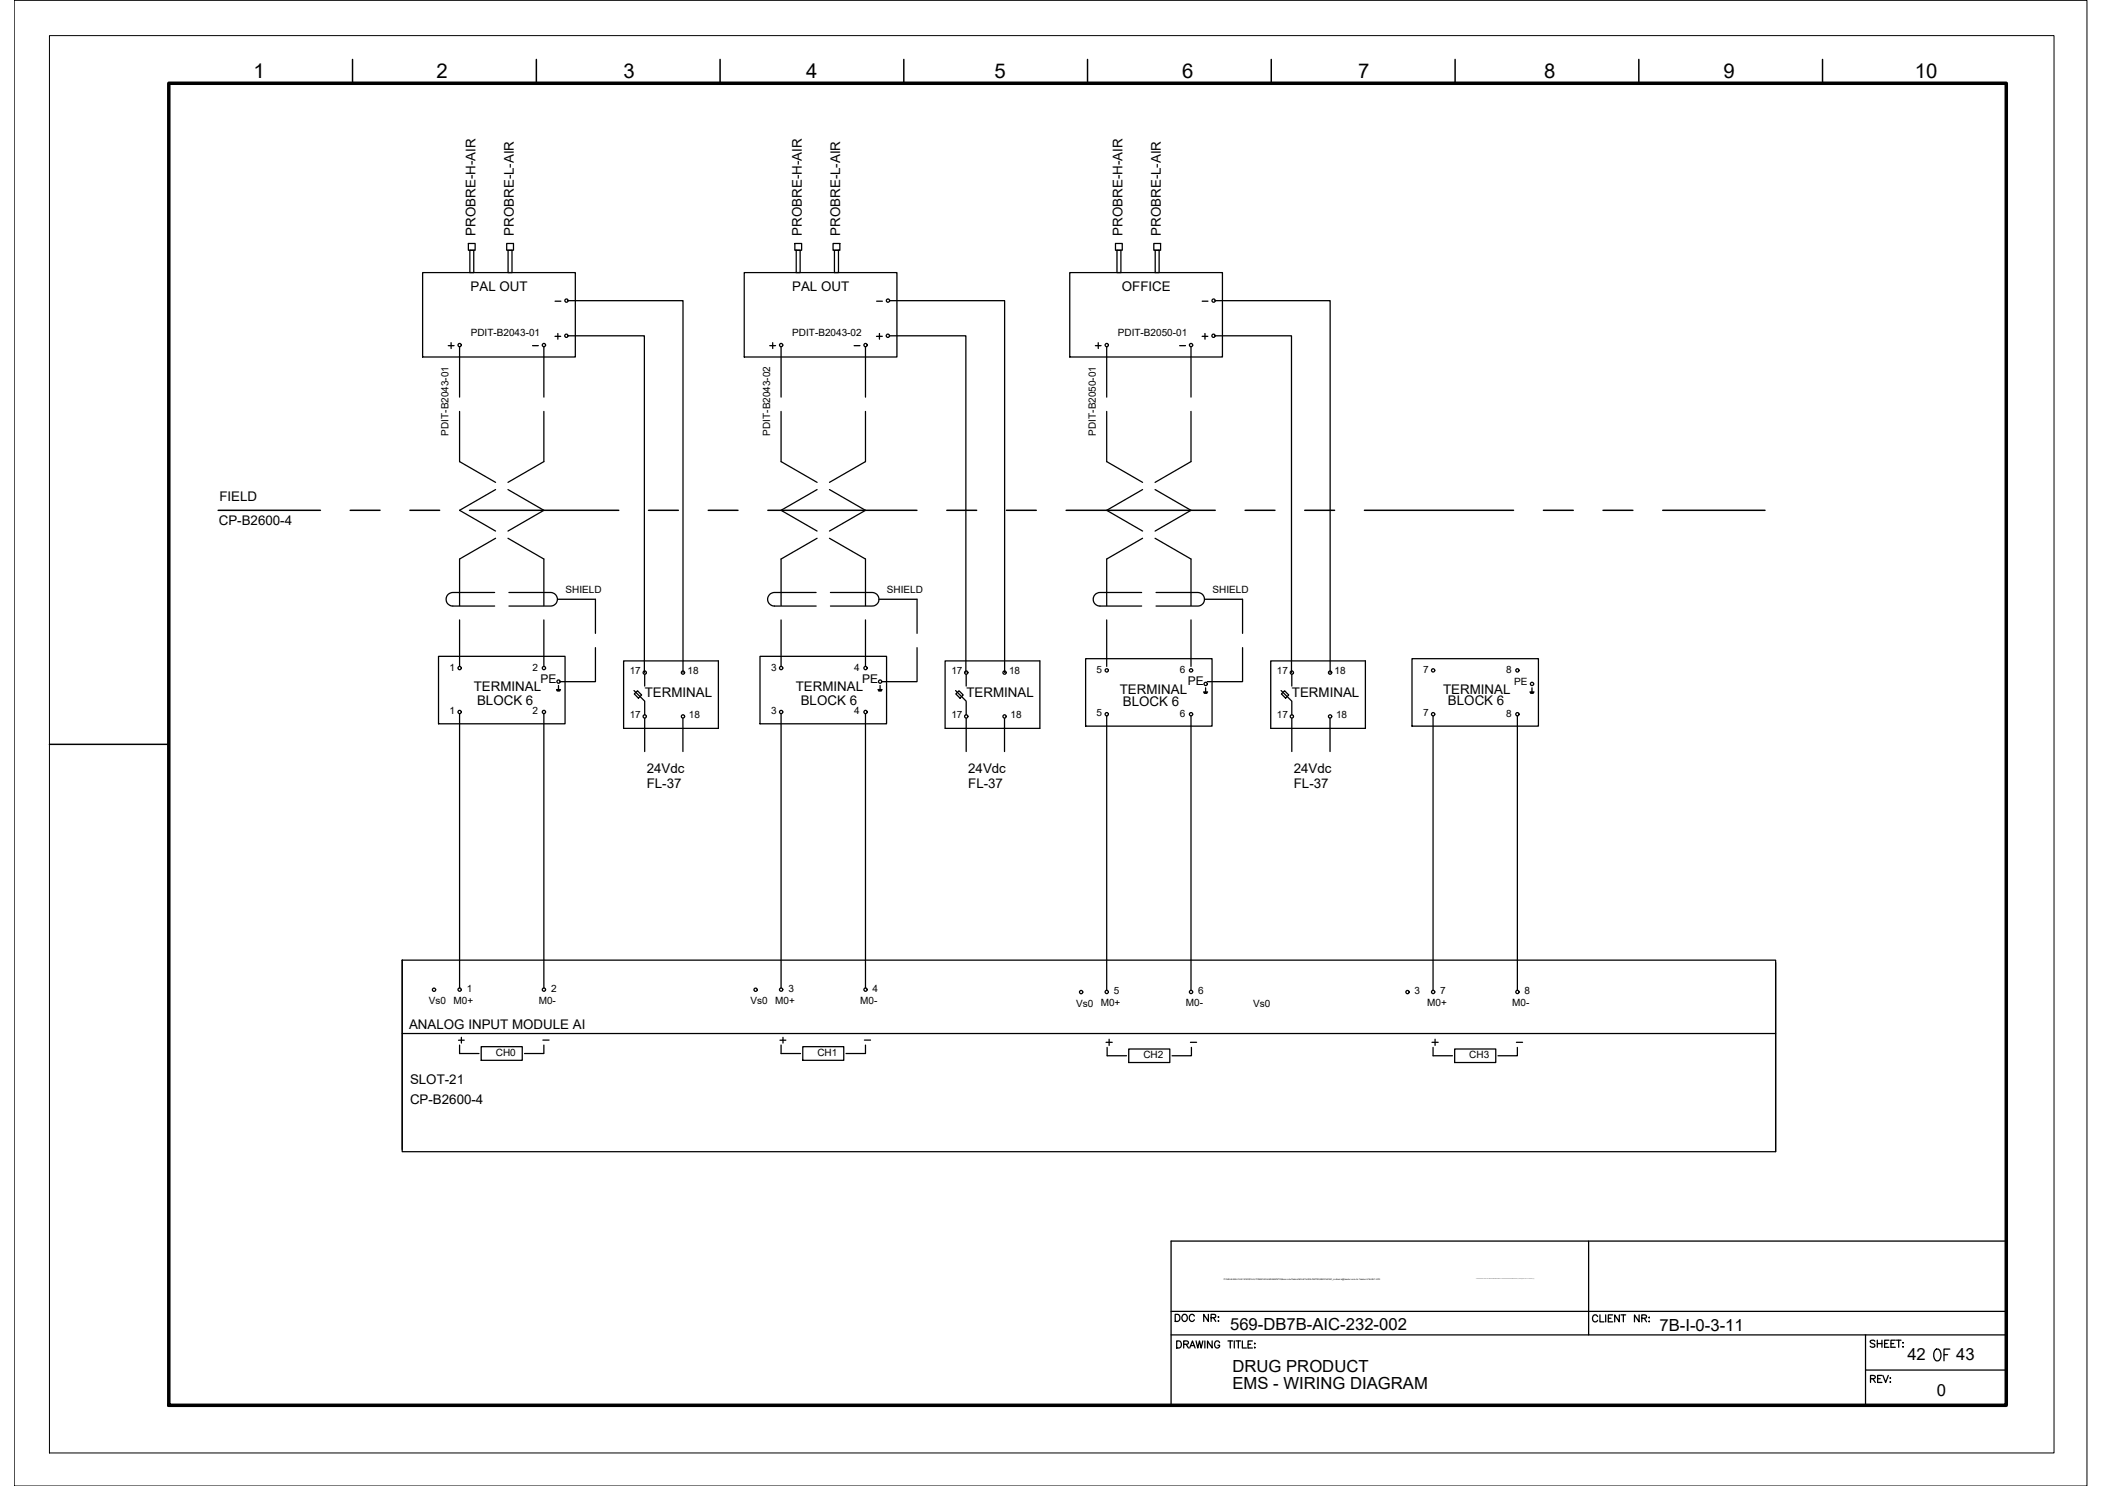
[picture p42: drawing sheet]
<svg xmlns="http://www.w3.org/2000/svg" width="420mm" height="297mm" viewBox="0 0 420 297" stroke-linecap="round" stroke-linejoin="round" font-family="sans-serif">
<defs><g id="words">
<text font-size="5.7" x="385.2" y="273.4">OF</text>
<g font-size="4.4">
<text x="90.3" y="209.9">+</text>
<text x="154.5" y="209.9">+</text>
<text x="219.8" y="210.3">+</text>
<text x="372.5" y="277.6">REV:</text>
</g>
<g font-size="4.1">
<text x="50.7" y="15.6">1</text>
<text x="87.3" y="15.6">2</text>
<text x="124.7" y="15.6">3</text>
<text x="161.1" y="15.6">4</text>
<text x="198.8" y="15.6">5</text>
<text x="236.3" y="15.6">6</text>
<text x="271.5" y="15.6">7</text>
<text x="308.6" y="15.6">8</text>
<text x="344.5" y="15.6">9</text>
<text x="382.8" y="15.6">10</text>
</g>
<g font-size="4">
<text x="88.2" y="70.9">+</text>
<text x="152.8" y="70.9">+</text>
<text x="217.7" y="70.9">+</text>
</g>
<g font-size="3.3">
<text x="245.9" y="265.8">569-DB7B-AIC-232-002</text>
<text x="331.7" y="266">7B-I-0-3-11</text>
<text x="246.4" y="274.3">DRUG PRODUCT</text>
<text x="381.3" y="271.9">42</text>
<text x="391" y="271.9">43</text>
<text x="246.4" y="277.7">EMS - WIRING DIAGRAM</text>
<text x="387.1" y="279">0</text>
</g>
<g font-size="2.7">
<text x="95" y="47.1" transform="rotate(-90 95 47.1)">PROBRE-H-AIR</text>
<text x="102.7" y="47.1" transform="rotate(-90 102.7 47.1)">PROBRE-L-AIR</text>
<text x="160.3" y="47.1" transform="rotate(-90 160.3 47.1)">PROBRE-H-AIR</text>
<text x="167.9" y="47.1" transform="rotate(-90 167.9 47.1)">PROBRE-L-AIR</text>
<text x="224.4" y="47.1" transform="rotate(-90 224.4 47.1)">PROBRE-H-AIR</text>
<text x="232" y="47.1" transform="rotate(-90 232 47.1)">PROBRE-L-AIR</text>
<text x="94.1" y="58.2">PAL OUT</text>
<text x="158.3" y="58.2">PAL OUT</text>
<text x="224.2" y="58.2">OFFICE</text>
<text x="43.9" y="100.1">FIELD</text>
<text x="43.7" y="105">CP-B2600-4</text>
<text x="94.7" y="138.2">TERMINAL</text>
<text x="95.4" y="141">BLOCK 6</text>
<text x="128.9" y="139.3">TERMINAL</text>
<text x="159.1" y="138.2">TERMINAL</text>
<text x="160.1" y="141">BLOCK 6</text>
<text x="193.2" y="139.3">TERMINAL</text>
<text x="223.8" y="138.7">TERMINAL</text>
<text x="224.4" y="141.1">BLOCK 6</text>
<text x="258.2" y="139.3">TERMINAL</text>
<text x="288.5" y="138.7">TERMINAL</text>
<text x="289.4" y="141">BLOCK 6</text>
<text x="129.3" y="154.5">24Vdc</text>
<text x="193.5" y="154.5">24Vdc</text>
<text x="258.6" y="154.5">24Vdc</text>
<text x="129.3" y="157.6">FL-37</text>
<text x="193.5" y="157.6">FL-37</text>
<text x="258.6" y="157.6">FL-37</text>
<text x="81.8" y="205.7">ANALOG INPUT MODULE AI</text>
<text x="82" y="220.7">CP-B2600-4</text>
<text x="82" y="216.8">SLOT-21</text>
</g>
<g font-size="2.6">
<text x="109.7" y="61.4">-</text>
<text x="173.9" y="61.4">-</text>
<text x="239.2" y="61.4">-</text>
<text x="105.1" y="70.2">-</text>
<text x="169.3" y="70.2">-</text>
<text x="234.6" y="70.2">-</text>
<text x="107.2" y="209.2">-</text>
<text x="171.4" y="209.2">-</text>
<text x="236.7" y="209.5">-</text>
<text x="302" y="209.5">-</text>
</g>
<g font-size="2.4">
<text x="108.1" y="136.6">PE</text>
<text x="172.3" y="136.6">PE</text>
<text x="237.4" y="137">PE</text>
</g>
<g font-size="2">
<text x="94.1" y="67.1">PDIT-B2043-01</text>
<text x="158.4" y="67.1">PDIT-B2043-02</text>
<text x="223.4" y="67.1">PDIT-B2050-01</text>
<text x="89.7" y="87.1" transform="rotate(-90 89.7 87.1)">PDIT-B2043-01</text>
<text x="153.9" y="87.1" transform="rotate(-90 153.9 87.1)">PDIT-B2043-02</text>
<text x="219" y="87.1" transform="rotate(-90 219 87.1)">PDIT-B2050-01</text>
<text x="113" y="118.6">SHIELD</text>
<text x="177.3" y="118.6">SHIELD</text>
<text x="242.4" y="118.6">SHIELD</text>
<text x="89.9" y="134.1">1</text>
<text x="106.5" y="134.1">2</text>
<text x="125.9" y="134.8">17</text>
<text x="137.4" y="134.8">18</text>
<text x="154.1" y="134.1">3</text>
<text x="170.8" y="134.1">4</text>
<text x="190.2" y="134.8">17</text>
<text x="201.7" y="134.8">18</text>
<text x="219.2" y="134.5">5</text>
<text x="235.8" y="134.6">6</text>
<text x="255.2" y="134.8">17</text>
<text x="266.8" y="134.8">18</text>
<text x="284.4" y="134.5">7</text>
<text x="301.1" y="134.6">8</text>
<text x="302.6" y="137">PE</text>
<text x="89.9" y="142.8">1</text>
<text x="106.5" y="142.8">2</text>
<text x="125.9" y="143.5">17</text>
<text x="137.7" y="143.5">18</text>
<text x="154.1" y="142.8">3</text>
<text x="170.8" y="142.8">4</text>
<text x="190.2" y="143.5">17</text>
<text x="202" y="143.5">18</text>
<text x="219.2" y="143.2">5</text>
<text x="235.8" y="143.3">6</text>
<text x="255.2" y="143.5">17</text>
<text x="267.1" y="143.5">18</text>
<text x="284.4" y="143.2">7</text>
<text x="301.1" y="143.3">8</text>
<text x="85.7" y="200.7">Vs0</text>
<text x="90.7" y="200.7">M0+</text>
<text x="93.3" y="198.3">1</text>
<text x="107.7" y="200.7">M0-</text>
<text x="110.2" y="198.3">2</text>
<text x="150" y="200.7">Vs0</text>
<text x="154.9" y="200.7">M0+</text>
<text x="157.6" y="198.3">3</text>
<text x="172" y="200.7">M0-</text>
<text x="174.4" y="198.3">4</text>
<text x="215.1" y="201.2">Vs0</text>
<text x="220" y="201.2">M0+</text>
<text x="222.7" y="198.7">5</text>
<text x="237" y="201.2">M0-</text>
<text x="239.5" y="198.7">6</text>
<text x="250.5" y="201.2">Vs0</text>
<text x="282.8" y="198.7">3</text>
<text x="285.3" y="201.2">M0+</text>
<text x="287.9" y="198.7">7</text>
<text x="302.3" y="201.2">M0-</text>
<text x="304.7" y="198.7">8</text>
<text x="99.1" y="211">CH0</text>
<text x="163.4" y="211">CH1</text>
<text x="228.5" y="211.5">CH2</text>
<text x="293.7" y="211.5">CH3</text>
</g>
<text font-size=".4" x="244.6" y="255.8">P:\569-BAXALTA\01.ENG\03.AUTOMACAO\ANDAMENTO\Banco de Dados\569-B7A-INS-INSTRUMENTACAO_moliveira@tessler-com-br-Tessler-5164457.JPG</text>
</g></defs>
<!-- layer: G-TTLB-TTLB -->
<path d="M33.7 16.6h367.3v264.3h-367.3z" fill="none" stroke="#000" stroke-width=".7"/>
<!-- layer: G-TTLB-OTLN -->
<path d="M9.9 7.1h400.7v283.3h-400.7z" fill="none" stroke="#000" stroke-width=".2"/>
<!-- layer: G-TTLB-INDX -->
<path d="M70.5 11.9v4.7M107.2 11.9v4.7M143.9 11.9v4.7M180.7 11.9v4.7M217.4 11.9v4.7M254.1 11.9v4.7M290.9 11.9v4.7M327.6 11.9v4.7M364.3 11.9v4.7M9.9 148.8h23.8" fill="none" stroke="#000" stroke-width=".3"/>
<!-- layer: LGSP IA4$0$LG_PLOT -->
<path d="M317.5 248.1v18.7M234.1 262.1h166.9M234.1 266.8h166.9M372.9 273.9h28.1M372.9 266.8v14.1M234.1 280.9h166.9" fill="none" stroke="#000" stroke-width=".25"/>
<!-- layer: LG_PLOT -->
<g fill="none" stroke="#000" stroke-width=".25">
<path d="M401 248.1h-166.9v32.8M234.9 262.7h.5a.76 .76 0 0 1 .5 .7 .76 .76 0 0 1-.5 .7h-.5zM235.2 268h.5a.76 .76 0 0 1 .5 .7 .76 .76 0 0 1-.5 .8h-.5zM236.5 262.8a.66 .66 0 0 1 .8 .6 .66 .66 0 0 1-.8 .7l-.3-.5v-.3zM236.6 268.7h.8l.2-.3-.1-.2-.3-.2h-.6v1.5M237.1 268.7l.5 .8M237.8 269.5l.6-1.5 .5 1.5M238 269h.7M238.7 263.1a.52 .52 0 0 0-.6-.4 .52 .52 0 0 0-.4 .6v.3a.52 .52 0 0 0 .4 .5 .52 .52 0 0 0 .6-.3M239.1 268l.3 1.5 .4-1.5 .3 1.5 .3-1.5M240.8 268v1.5M241.5 262.7v1.4l-.9-1.4v1.4"/>
<path d="M242.1 263.4l.8-.1 .1-.4-.9-.2v1.4M242.3 268v1.5l-.9-1.5v1.5M242.5 263.4l.5 .7M243.5 263.3h.1zM243.5 264.1h.1zM243.8 268.4a.57 .57 0 0 0-.8-.3 .57 .57 0 0 0-.2 .8 .5 .5 0 0 0 .5 .6 .5 .5 0 0 0 .5-.6h-.4M245.4 268h1M245.9 268v1.5M246.7 268v1.5M247.1 268h.9M247.5 268v1.5M248.3 268v1.5h.8"/>
<path d="M249.5 268.7h.5M250.3 268h-.8v1.5h.8M250.7 269.4h.2zM250.8 268.5v.2zM319.3 263.2a.52 .52 0 0 0-.5-.4 .52 .52 0 0 0-.5 .6v.3a.53 .53 0 0 0 .4 .5 .53 .53 0 0 0 .6-.3M319.8 262.8v1.4h.8M321 262.8v1.4M321.5 263.5h.5M322.3 262.8h-.8v1.4h.8M323.7 262.8v1.4l-1-1.4v1.4M324 262.8h1M324.5 262.8v1.4"/>
<path d="M327.6 262.8v1.4l-.9-1.4v1.4M328.2 263.5l.8-.1 .1-.2v-.2l-.9-.2v1.4M328.7 263.5l.4 .7M329.6 263.4h.1zM329.6 264.2h.1zM374.8 268.1a.52 .52 0 0 0-.6-.2 .52 .52 0 0 0-.4 .3l.2 .2 .6 .3 .2 .4a.59 .59 0 0 1-1 0M375.2 267.9v1.4M375.2 268.6h1M376.2 267.9v1.4M376.7 268.6h.5M377.6 267.9h-.9v1.4h.9M378 268.6h.5"/>
<path d="M378.8 267.9h-.8v1.4h.8M379.1 267.9h.9M379.5 267.9v1.4M380.3 268.4h.1zM380.3 269.2h.1z"/>
</g>
<!-- layer: I_DATA -->
<g fill="none" stroke="#000" stroke-width=".25">
<path d="M84.5 54.5h30.5v16.9h-30.5zM148.8 54.5h30.5v16.9h-30.5zM213.8 54.5h30.5v16.9h-30.5zM110.9 67.2h1.2M111.5 66.7v1.1M175.2 67.2h1.2M175.8 66.7v1.1M240.3 67.2h1.1M240.9 66.7v1.1M87.7 131.2h25.2v13.5h-25.2zM111.2 137.8h.8M111.3 138h.7"/>
<path d="M111.4 138.1h.5M111.6 137v.8M124.7 132.1h18.9v13.5h-18.9zM151.9 131.2h25.3v13.5h-25.3zM175.5 137.8h.8M175.6 138h.6M175.6 138.1h.6M175.9 137v.8M188.9 132.1h19v13.5h-19zM217 131.7h25.3v13.4h-25.3zM240.6 138.3h.8M240.6 138.4h.7"/>
<path d="M240.7 138.6h.5M241 137.5v.8M254 132.1h18.9v13.5h-18.9zM282.2 131.7h25.3v13.4h-25.3zM305.8 138.3h.8M305.9 138.4h.7M306 138.6h.5M306.2 137.5v.8M80.4 191.9v37.9M354.9 192.4v37.8M91.9 210.6h3.8M96.2 209.2h8.2v2.7h-8.2z"/>
<path d="M108.7 208.9v1.7h-3.9M156.1 210.6h3.9M160.5 209.2h8.2v2.7h-8.2zM173 208.9v1.7h-3.9M221.3 211h3.9M225.6 209.7h8.2v2.7h-8.2zM238.1 209.4v1.6h-3.8M286.2 208.4h1.3M286.4 209.4v1.6h3.9M286.9 207.7v1.3M290.8 209.7h8.2v2.7h-8.2zM303.3 209.4v1.6h-3.9"/>
<circle cx="113.2" cy="67.1" r=".33"/>
<circle cx="177.5" cy="67.1" r=".33"/>
<circle cx="242.6" cy="67.1" r=".33"/>
<circle cx="91.9" cy="133.5" r=".33"/>
<circle cx="108.7" cy="133.5" r=".33"/>
<circle cx="111.6" cy="136.2" r=".33"/>
<circle cx="128.9" cy="134.4" r=".33"/>
<circle cx="136.5" cy="134.4" r=".33"/>
<circle cx="156.1" cy="133.5" r=".33"/>
<circle cx="173" cy="133.5" r=".33"/>
<circle cx="175.9" cy="136.2" r=".33"/>
<circle cx="193.1" cy="134.4" r=".33"/>
<circle cx="200.8" cy="134.4" r=".33"/>
<circle cx="221.2" cy="134" r=".33"/>
<circle cx="238.1" cy="134" r=".33"/>
<circle cx="241" cy="136.7" r=".33"/>
<circle cx="258.2" cy="134.4" r=".33"/>
<circle cx="265.9" cy="134.4" r=".33"/>
<circle cx="286.5" cy="134" r=".33"/>
<circle cx="303.3" cy="134" r=".33"/>
<circle cx="306.2" cy="136.7" r=".33"/>
<circle cx="91.9" cy="142.3" r=".33"/>
<circle cx="108.7" cy="142.3" r=".33"/>
<circle cx="128.9" cy="143.2" r=".33"/>
<circle cx="136.5" cy="143.2" r=".33"/>
<circle cx="156.1" cy="142.3" r=".33"/>
<circle cx="173" cy="142.3" r=".33"/>
<circle cx="193.1" cy="143.2" r=".33"/>
<circle cx="200.8" cy="143.2" r=".33"/>
<circle cx="221.2" cy="142.8" r=".33"/>
<circle cx="238.1" cy="142.8" r=".33"/>
<circle cx="258.2" cy="143.2" r=".33"/>
<circle cx="265.9" cy="143.2" r=".33"/>
<circle cx="286.5" cy="142.8" r=".33"/>
<circle cx="303.3" cy="142.8" r=".33"/>
<circle cx="86.8" cy="197.8" r=".33"/>
<circle cx="91.9" cy="197.8" r=".33"/>
<circle cx="108.7" cy="197.8" r=".33"/>
<circle cx="151" cy="197.8" r=".33"/>
<circle cx="156.1" cy="197.8" r=".33"/>
<circle cx="173" cy="197.8" r=".33"/>
<circle cx="216.1" cy="198.3" r=".33"/>
<circle cx="221.2" cy="198.3" r=".33"/>
<circle cx="238.1" cy="198.3" r=".33"/>
<circle cx="281.3" cy="198.3" r=".33"/>
<circle cx="286.5" cy="198.3" r=".33"/>
<circle cx="303.3" cy="198.3" r=".33"/>
</g>
<!-- layer: I_TABS -->
<g fill="none" stroke="#000" stroke-width=".25">
<path d="M91.9 69.3v10.1M108.7 69.3v10.1M156.1 69.3v10.1M173 69.3v10.1M221.2 69.3v10.1M238.1 69.3v10.1M91.9 82.2v10.1l7.2 4.1M99.1 97.9l-7.2 4.1 7.2 4.2M101.5 97.9l7.2 4.1-7.2 4.2M108.7 82.2v10.1l-7.2 4.1M156.1 82.2v10.1l7.2 4.1M163.3 97.9l-7.2 4.1 7.2 4.2"/>
<path d="M165.8 97.9l7.2 4.1-7.2 4.2M173 82.2v10.1l-7.2 4.1M221.2 82.2v10.1l7.2 4.1M228.4 97.9l-7.2 4.1 7.2 4.2M230.9 97.9l7.2 4.1-7.2 4.2M238.1 82.2v10.1l-7.2 4.1M98.9 118.4h-8.4a1.35 1.35 0 0 0-1.3 1.4 1.35 1.35 0 0 0 1.3 1.3h8.4M99.1 107.6l-7.2 4.1v9.4M101.5 107.6l7.2 4.1v9.4M101.7 118.4h8.4a1.35 1.35 0 0 1 1.3 1.4 1.35 1.35 0 0 1-1.3 1.3h-8.4M111.4 119.8h7.6v6.8M163.1 118.4h-8.3a1.35 1.35 0 0 0-1.4 1.4 1.35 1.35 0 0 0 1.4 1.3h8.3"/>
<path d="M163.3 107.6l-7.2 4.1v9.4M165.8 107.6l7.2 4.1v9.4M166 118.4h8.3a1.35 1.35 0 0 1 1.4 1.4 1.35 1.35 0 0 1-1.4 1.3h-8.3M175.7 119.8h7.6v6.8M228.2 118.4h-8.3a1.35 1.35 0 0 0-1.4 1.4 1.35 1.35 0 0 0 1.4 1.3h8.3M228.4 107.6l-7.2 4.1v9.4M230.9 107.6l7.2 4.1v9.4M231.1 118.4h8.3a1.35 1.35 0 0 1 1.4 1.4 1.35 1.35 0 0 1-1.4 1.3h-8.3M240.8 119.8h7.6v6.8M91.9 123.9v9.3M108.7 123.9v9.3M119 129.5v6.8h-7"/>
<path d="M156.1 123.9v9.3M173 123.9v9.3M183.3 129.5v6.8h-7.1M221.2 123.9v9.3M238.1 123.9v9.3M248.4 129.5v6.8h-7.1M91.9 142.6v54.9M108.7 142.6v54.9M156.1 142.6v54.9M173 142.6v54.9M221.2 143.1v54.9M238.1 143.1v54.9"/>
<path d="M286.4 143.1v54.9M303.3 143.1v54.9"/>
</g>
<!-- layer: I_LIMIT_LINE -->
<g fill="none" stroke="#000" stroke-width=".3">
<path d="M43.6 102h20.5M70 102h6M81.9 102h6M93.9 102h29.8M129.6 102h6M141.6 102h5.9M153.5 102h29.8M189.3 102h5.9M201.2 102h5.9M213.1 102h29.8M248.9 102h5.9M260.8 102h6"/>
<path d="M272.7 102h29.8M308.5 102h6M320.4 102h6M332.4 102h20.4"/>
</g>
<!-- layer: EI-CTRL -->
<path d="M126.7 138l2.2 2.2v2.7M126.8 138.7l.6-.6 .8 .8-.6 .7zM128.9 134.8v2.3M191 138l2.1 2.2v2.7M191.1 138.7l.6-.6 .8 .8-.6 .7zM193.1 134.8v2.3M256.1 138l2.1 2.2v2.7M256.1 138.7l.7-.6 .8 .8-.6 .7zM258.2 134.8v2.3" fill="none" stroke="#000" stroke-width=".25"/>
<!-- layer: 0 -->
<g fill="none" stroke="#000" stroke-width=".25">
<path d="M93.6 48.7h1.4v1.3h-1.4zM93.9 50h.8v4.5h-.8zM101.3 48.7h1.3v1.3h-1.3zM101.6 50h.7v4.5h-.7zM158.9 48.7h1.3v1.3h-1.3zM159.2 50h.7v4.5h-.7zM166.5 48.7h1.4v1.3h-1.4zM166.8 50h.8v4.5h-.8zM223 48.7h1.3v1.3h-1.3zM223.3 50h.7v4.5h-.7zM230.6 48.7h1.4v1.3h-1.4zM230.9 50h.8v4.5h-.8z"/>
<path d="M113.5 67.1h15.3v67.3M113.5 60.1h23v74.3M177.8 67.1h15.3v67.3M177.8 60.1h23v74.3M242.9 67.1h15.2v67.3M242.9 60.1h23v74.3M128.9 143.6v6.6M136.5 143.6v6.6M193.1 143.6v6.6M200.8 143.6v6.6M258.2 143.6v6.6M265.9 143.6v6.6"/>
<path d="M80.4 191.9h274.5v38.3h-274.5zM80.4 206.6h274.5"/>
</g>
<path d="M2.8 .1h414.4v296.9h-414.4z" fill="none" stroke="#000" stroke-width=".2"/>
<use href="#words"/>
</svg>
